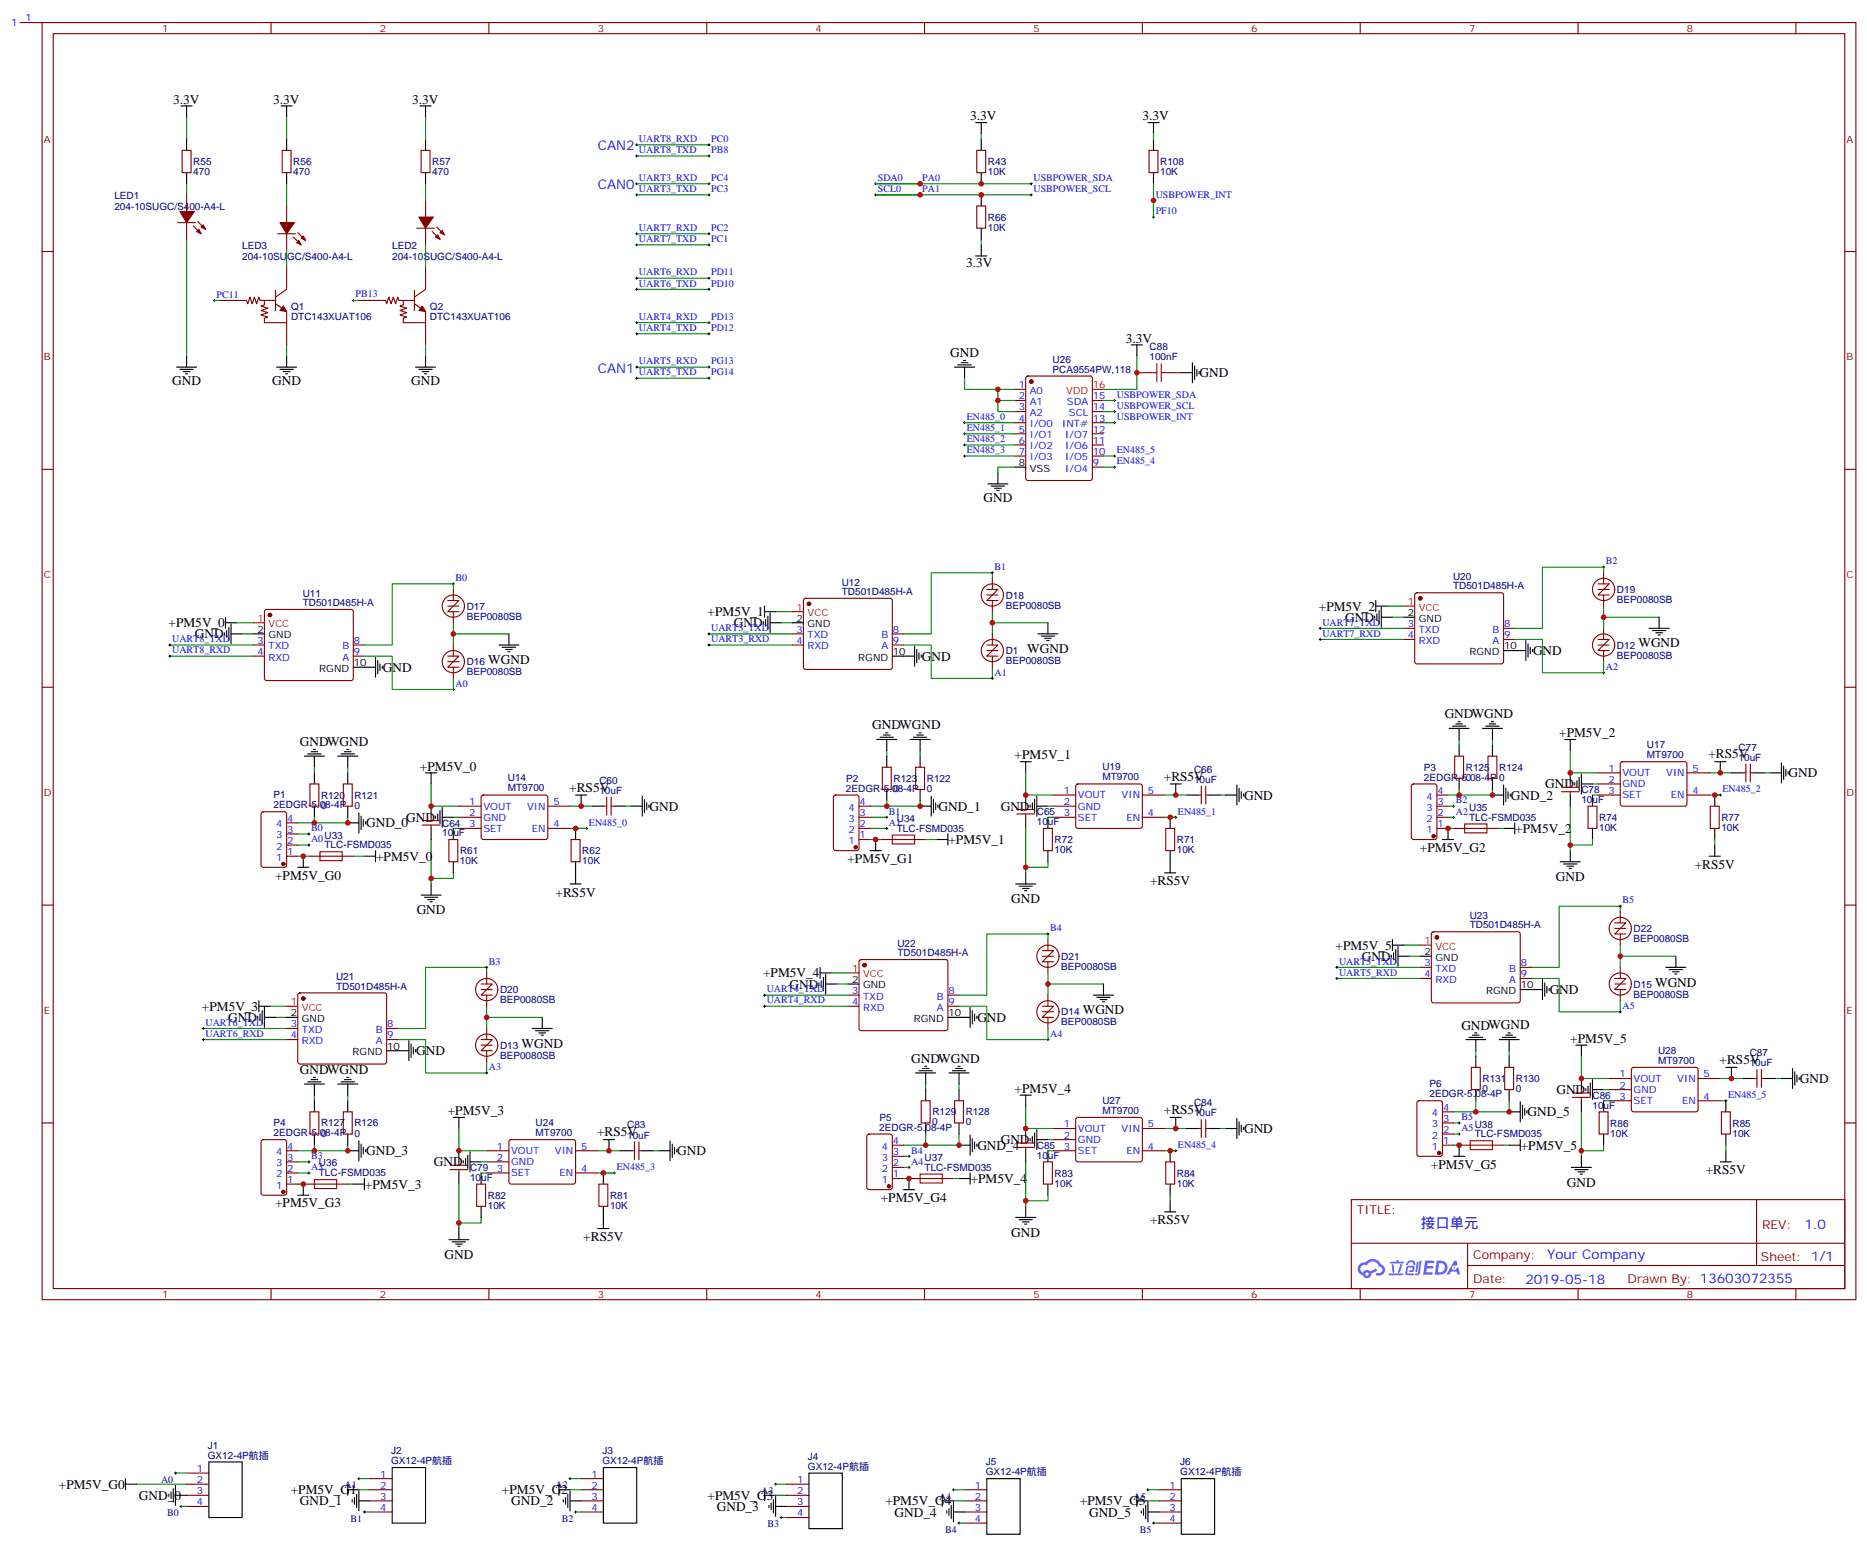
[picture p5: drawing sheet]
<svg xmlns="http://www.w3.org/2000/svg" width="593mm" height="491mm" viewBox="0 0 593 491" stroke-linecap="round" stroke-linejoin="round" font-family="sans-serif">
<defs><g id="words">
<text font-size="4.6" fill="#00f" x="451" y="389.8">接口单元</text>
<g font-size="4.2">
<text x="55" y="32.9">3.3V</text>
<text x="86.7" y="32.9">3.3V</text>
<text x="130.8" y="32.9">3.3V</text>
<text x="307.9" y="38.2">3.3V</text>
<text x="362.6" y="38.2">3.3V</text>
<text x="306.6" y="84.8">3.3V</text>
<text x="301.6" y="113.3">GND</text>
<text x="357.3" y="108.8">3.3V</text>
<text x="380.8" y="119.7">GND</text>
<text x="54.7" y="122.1">GND</text>
<text x="86.4" y="122.1">GND</text>
<text x="130.5" y="122.1">GND</text>
<text x="312.2" y="159.2">GND</text>
<text x="224.6" y="195.6">+PM5V_1</text>
<text x="418.6" y="193.8">+PM5V_2</text>
<text x="427" y="197.3">GND</text>
<text x="53.5" y="199.1">+PM5V_0</text>
<text x="61.9" y="202.6">GND</text>
<text x="233" y="199.1">GND</text>
<text x="292.6" y="209.7">GND</text>
<text x="326.1" y="207.3">WGND</text>
<text x="486.6" y="207.9">GND</text>
<text x="520.1" y="205.5">WGND</text>
<text x="121.5" y="213.2">GND</text>
<text x="155" y="210.8">WGND</text>
<text x="458.6" y="228">GNDWGND</text>
<text x="276.9" y="231.5">GNDWGND</text>
<text x="494.9" y="234">+PM5V_2</text>
<text x="95.2" y="236.8">GNDWGND</text>
<text x="133.3" y="244.6">+PM5V_0</text>
<text x="322.1" y="241.1">+PM5V_1</text>
<text x="542.3" y="240.7">+RS5V</text>
<text x="180.7" y="251.3">+RS5V</text>
<text x="369.4" y="247.7">+RS5V</text>
<text x="490.5" y="250.3">GND</text>
<text x="567.8" y="246.7">GND</text>
<text x="206.2" y="257.3">GND</text>
<text x="297.9" y="257.3">GND_1</text>
<text x="317.6" y="257.3">GND</text>
<text x="394.9" y="253.8">GND</text>
<text x="479.6" y="253.8">GND_2</text>
<text x="116.2" y="262.6">GND_0</text>
<text x="128.9" y="260.8">GND</text>
<text x="301.1" y="267.9">+PM5V_1</text>
<text x="481" y="264.4">+PM5V_2</text>
<text x="119.4" y="273.2">+PM5V_0</text>
<text x="269" y="273.9">+PM5V_G1</text>
<text x="450.7" y="270.3">+PM5V_G2</text>
<text x="537.9" y="275.7">+RS5V</text>
<text x="87.3" y="279.2">+PM5V_G0</text>
<text x="365.1" y="281">+RS5V</text>
<text x="493.9" y="279.6">GND</text>
<text x="176.3" y="284.6">+RS5V</text>
<text x="321" y="286.6">GND</text>
<text x="132.3" y="290.2">GND</text>
<text x="423.9" y="301.4">+PM5V_5</text>
<text x="432.3" y="304.9">GND</text>
<text x="242.2" y="310.2">+PM5V_4</text>
<text x="250.6" y="313.8">GND</text>
<text x="491.9" y="315.5">GND</text>
<text x="525.4" y="313.1">WGND</text>
<text x="64.1" y="320.8">+PM5V_3</text>
<text x="343.7" y="321.9">WGND</text>
<text x="72.5" y="324.3">GND</text>
<text x="310.2" y="324.3">GND</text>
<text x="463.9" y="326.7">GNDWGND</text>
<text x="132.1" y="334.9">GND</text>
<text x="165.5" y="332.5">WGND</text>
<text x="498.4" y="331">+PM5V_5</text>
<text x="95.2" y="340.9">GNDWGND</text>
<text x="289.2" y="337.3">GNDWGND</text>
<text x="545.8" y="337.7">+RS5V</text>
<text x="322.1" y="346.9">+PM5V_4</text>
<text x="494" y="347.3">GND</text>
<text x="571.3" y="343.7">GND</text>
<text x="142.1" y="353.9">+PM5V_3</text>
<text x="369.4" y="353.6">+RS5V</text>
<text x="394.9" y="359.6">GND</text>
<text x="484.9" y="354.3">GND_5</text>
<text x="189.5" y="360.6">+RS5V</text>
<text x="310.2" y="364.9">GND_4</text>
<text x="317.6" y="363.1">GND</text>
<text x="482.7" y="364.9">+PM5V_5</text>
<text x="116.2" y="366.7">GND_3</text>
<text x="137.7" y="370.2">GND</text>
<text x="215" y="366.7">GND</text>
<text x="454.2" y="370.9">+PM5V_G5</text>
<text x="115.9" y="377.3">+PM5V_3</text>
<text x="308.1" y="375.5">+PM5V_4</text>
<text x="497.4" y="376.6">GND</text>
<text x="541.5" y="372.7">+RS5V</text>
<text x="87.3" y="383.2">+PM5V_G3</text>
<text x="279.6" y="381.5">+PM5V_G4</text>
<text x="365.1" y="388.6">+RS5V</text>
<text x="185.2" y="393.9">+RS5V</text>
<text x="321" y="392.5">GND</text>
<text x="141.1" y="399.5">GND</text>
<text x="18.7" y="472.5">+PM5V_G0</text>
<text x="44.1" y="476">GND_0</text>
<text x="92.3" y="474.3">+PM5V_G1</text>
<text x="95.2" y="477.8">GND_1</text>
<text x="159.3" y="474.3">+PM5V_G2</text>
<text x="162.2" y="477.8">GND_2</text>
<text x="224.6" y="476">+PM5V_G3</text>
<text x="227.5" y="479.6">GND_3</text>
<text x="281" y="477.8">+PM5V_G4</text>
<text x="342.8" y="477.8">+PM5V_G5</text>
<text x="284" y="481.3">GND_4</text>
<text x="345.7" y="481.3">GND_5</text>
</g>
<g font-size="4.2" fill="#00f">
<text x="189.8" y="47.7">CAN2</text>
<text x="189.8" y="60.1">CAN0</text>
<text x="189.8" y="118.3">CAN1</text>
<text x="572.7" y="390">1.0</text>
<text x="491.1" y="399.6">Your Company</text>
<text x="484.2" y="407.4">2019-05-18</text>
</g>
<g font-size="3.9" fill="#800">
<text x="430.7" y="385.3">TITLE:</text>
<text x="559.3" y="390">REV:</text>
<text x="467.6" y="399.5">Company:</text>
<text x="559" y="400.2">Sheet: 1/1</text>
<text x="467.6" y="407.2">Date:</text>
<text x="516.7" y="407.3">Drawn By: 13603072355</text>
</g>
<g font-size="3.2" fill="#00f">
<text x="3.6" y="8.2">1</text>
<text x="8.1" y="6.8">1</text>
<text x="202.8" y="45.1">UART8_RXD</text>
<text x="225.7" y="45.1">PC0</text>
<text x="202.8" y="48.6">UART8_TXD</text>
<text x="225.7" y="48.6">PB8</text>
<text x="202.8" y="57.4">UART3_RXD</text>
<text x="225.7" y="57.4">PC4</text>
<text x="278.7" y="57.4">SDA0</text>
<text x="292.8" y="57.4">PA0</text>
<text x="328" y="57.4">USBPOWER_SDA</text>
<text x="202.8" y="61">UART3_TXD</text>
<text x="225.7" y="61">PC3</text>
<text x="278.7" y="61">SCL0</text>
<text x="292.8" y="61">PA1</text>
<text x="328" y="61">USBPOWER_SCL</text>
<text x="366.9" y="62.7">USBPOWER_INT</text>
<text x="366.9" y="68">PF10</text>
<text x="202.8" y="76.8">UART7_TXD</text>
<text x="202.8" y="73.3">UART7_RXD</text>
<text x="225.7" y="76.8">PC1</text>
<text x="225.7" y="73.3">PC2</text>
<text x="202.8" y="87.4">UART6_RXD</text>
<text x="225.7" y="87.4">PD11</text>
<text x="68.8" y="94.4">PC11</text>
<text x="112.9" y="94.4">PB13</text>
<text x="202.8" y="90.9">UART6_TXD</text>
<text x="225.7" y="90.9">PD10</text>
<text x="202.8" y="101.5">UART4_RXD</text>
<text x="225.7" y="101.5">PD13</text>
<text x="202.8" y="105.1">UART4_TXD</text>
<text x="225.7" y="105.1">PD12</text>
<text x="202.8" y="115.6">UART5_RXD</text>
<text x="202.8" y="119.2">UART5_TXD</text>
<text x="225.7" y="115.6">PG13</text>
<text x="225.7" y="119.2">PG14</text>
<text x="323.4" y="123.2">1</text>
<text x="326.9" y="125">A0</text>
<text x="323.4" y="126.8">2</text>
<text x="323.4" y="130.3">3</text>
<text x="326.9" y="128.5">A1</text>
<text x="338.7" y="128.5">SDA</text>
<text x="346.9" y="130.3">14</text>
<text x="346.9" y="126.8">15</text>
<text x="354.5" y="126.2">USBPOWER_SDA</text>
<text x="354.5" y="129.8">USBPOWER_SCL</text>
<text x="306.9" y="133.3">EN485_0</text>
<text x="306.9" y="136.8">EN485_1</text>
<text x="323.4" y="133.8">4</text>
<text x="323.4" y="137.3">5</text>
<text x="326.9" y="132">A2</text>
<text x="326.9" y="135.6">I/O0</text>
<text x="337.2" y="135.6">INT#</text>
<text x="339.3" y="132">SCL</text>
<text x="346.9" y="137.3">12</text>
<text x="346.9" y="133.8">13</text>
<text x="354.5" y="133.3">USBPOWER_INT</text>
<text x="306.9" y="140.3">EN485_2</text>
<text x="306.9" y="143.9">EN485_3</text>
<text x="323.4" y="140.9">6</text>
<text x="326.9" y="139.1">I/O1</text>
<text x="326.9" y="142.6">I/O2</text>
<text x="338.2" y="142.6">I/O6</text>
<text x="338.2" y="139.1">I/O7</text>
<text x="346.9" y="140.9">11</text>
<text x="354.5" y="143.9">EN485_5</text>
<text x="323.4" y="144.4">7</text>
<text x="326.9" y="146.2">I/O3</text>
<text x="338.2" y="149.7">I/O4</text>
<text x="338.2" y="146.2">I/O5</text>
<text x="346.9" y="147.9">9</text>
<text x="346.9" y="144.4">10</text>
<text x="354.5" y="147.4">EN485_4</text>
<text x="509.7" y="179.1">B2</text>
<text x="144.6" y="184.4">B0</text>
<text x="315.7" y="180.9">B1</text>
<text x="54.6" y="203.8">UART8_TXD</text>
<text x="225.7" y="200.3">UART3_TXD</text>
<text x="225.7" y="203.8">UART3_RXD</text>
<text x="252.8" y="200.8">3</text>
<text x="256.3" y="202.6">TXD</text>
<text x="279.8" y="202.6">B</text>
<text x="283.4" y="200.8">8</text>
<text x="419.8" y="202.1">UART7_RXD</text>
<text x="419.8" y="198.5">UART7_TXD</text>
<text x="446.9" y="199.1">3</text>
<text x="446.9" y="202.6">4</text>
<text x="450.4" y="200.8">TXD</text>
<text x="473.8" y="200.8">B</text>
<text x="477.4" y="199.1">8</text>
<text x="477.4" y="202.6">9</text>
<text x="54.6" y="207.4">UART8_RXD</text>
<text x="81.7" y="204.4">3</text>
<text x="81.7" y="207.9">4</text>
<text x="85.2" y="206.1">TXD</text>
<text x="85.2" y="209.7">RXD</text>
<text x="108.7" y="206.1">B</text>
<text x="108.7" y="209.7">A</text>
<text x="112.3" y="204.4">8</text>
<text x="112.3" y="207.9">9</text>
<text x="252.8" y="204.4">4</text>
<text x="256.3" y="206.1">RXD</text>
<text x="279.8" y="206.1">A</text>
<text x="283.4" y="204.4">9</text>
<text x="450.4" y="204.4">RXD</text>
<text x="473.8" y="204.4">A</text>
<text x="315.7" y="214.4">A1</text>
<text x="509.7" y="212.7">A2</text>
<text x="144.6" y="217.9">A0</text>
<text x="510.5" y="244.9">1</text>
<text x="537.2" y="244.9">5</text>
<text x="337.7" y="252">1</text>
<text x="364.4" y="252">5</text>
<text x="456.3" y="252">4</text>
<text x="510.5" y="248.5">2</text>
<text x="510.5" y="252">3</text>
<text x="515" y="246.3">VOUT</text>
<text x="515" y="249.9">GND</text>
<text x="528.9" y="246.3">VIN</text>
<text x="537.2" y="252">4</text>
<text x="546.8" y="251.5">EN485_2</text>
<text x="148.9" y="255.5">1</text>
<text x="153.4" y="256.9">VOUT</text>
<text x="167.3" y="256.9">VIN</text>
<text x="175.6" y="255.5">5</text>
<text x="269.3" y="257.3">4</text>
<text x="272.8" y="255.5">4</text>
<text x="337.7" y="255.5">2</text>
<text x="342.2" y="253.4">VOUT</text>
<text x="342.2" y="256.9">GND</text>
<text x="356" y="253.4">VIN</text>
<text x="452.8" y="257.3">3</text>
<text x="452.8" y="253.8">4</text>
<text x="456.3" y="255.5">3</text>
<text x="462.1" y="255">B2</text>
<text x="515" y="253.4">SET</text>
<text x="530.4" y="253.4">EN</text>
<text x="87.7" y="262.6">4</text>
<text x="91.2" y="260.8">4</text>
<text x="98.7" y="263.8">B0</text>
<text x="148.9" y="259">2</text>
<text x="148.9" y="262.6">3</text>
<text x="153.4" y="260.5">GND</text>
<text x="153.4" y="264">SET</text>
<text x="168.8" y="264">EN</text>
<text x="175.6" y="262.6">4</text>
<text x="186.9" y="262">EN485_0</text>
<text x="269.3" y="260.8">3</text>
<text x="272.8" y="262.6">2</text>
<text x="272.8" y="259">3</text>
<text x="282.2" y="262">A1</text>
<text x="282.2" y="258.5">B1</text>
<text x="337.7" y="259">3</text>
<text x="342.2" y="260.5">SET</text>
<text x="357.5" y="260.5">EN</text>
<text x="364.4" y="259">4</text>
<text x="373.9" y="258.5">EN485_1</text>
<text x="452.8" y="260.8">2</text>
<text x="456.3" y="262.6">1</text>
<text x="456.3" y="259">2</text>
<text x="462.1" y="258.5">A2</text>
<text x="87.7" y="269.6">2</text>
<text x="87.7" y="266.1">3</text>
<text x="91.2" y="267.9">2</text>
<text x="91.2" y="264.3">3</text>
<text x="98.7" y="267.3">A0</text>
<text x="269.3" y="267.9">1</text>
<text x="269.3" y="264.3">2</text>
<text x="272.8" y="266.1">1</text>
<text x="452.8" y="264.3">1</text>
<text x="87.7" y="273.2">1</text>
<text x="91.2" y="271.4">1</text>
<text x="515" y="286.7">B5</text>
<text x="333.3" y="295.6">B4</text>
<text x="155.2" y="306.1">B3</text>
<text x="425.1" y="309.7">UART5_RXD</text>
<text x="425.1" y="306.1">UART5_TXD</text>
<text x="452.2" y="306.7">3</text>
<text x="452.2" y="310.2">4</text>
<text x="455.6" y="308.4">TXD</text>
<text x="455.6" y="312">RXD</text>
<text x="479.1" y="308.4">B</text>
<text x="479.1" y="312">A</text>
<text x="482.7" y="306.7">8</text>
<text x="482.7" y="310.2">9</text>
<text x="243.4" y="315">UART4_TXD</text>
<text x="270.5" y="315.5">3</text>
<text x="274" y="317.3">TXD</text>
<text x="297.4" y="317.3">B</text>
<text x="301.1" y="315.5">8</text>
<text x="243.4" y="318.5">UART4_RXD</text>
<text x="270.5" y="319">4</text>
<text x="274" y="320.8">RXD</text>
<text x="297.4" y="320.8">A</text>
<text x="301.1" y="319">9</text>
<text x="515" y="320.3">A5</text>
<text x="65.2" y="329.1">UART6_RXD</text>
<text x="65.2" y="325.5">UART6_TXD</text>
<text x="92.3" y="326.1">3</text>
<text x="92.3" y="329.6">4</text>
<text x="95.8" y="327.8">TXD</text>
<text x="119.2" y="327.8">B</text>
<text x="122.9" y="326.1">8</text>
<text x="122.9" y="329.6">9</text>
<text x="333.3" y="329.1">A4</text>
<text x="95.8" y="331.4">RXD</text>
<text x="119.3" y="331.4">A</text>
<text x="155.2" y="339.7">A3</text>
<text x="514.1" y="341.9">1</text>
<text x="540.8" y="341.9">5</text>
<text x="514.1" y="345.5">2</text>
<text x="518.5" y="343.4">VOUT</text>
<text x="518.5" y="346.9">GND</text>
<text x="532.4" y="343.4">VIN</text>
<text x="458" y="352.5">4</text>
<text x="514.1" y="349">3</text>
<text x="518.5" y="350.4">SET</text>
<text x="533.9" y="350.4">EN</text>
<text x="540.8" y="349">4</text>
<text x="548.5" y="348.5">EN485_5</text>
<text x="337.7" y="357.8">1</text>
<text x="342.2" y="359.2">VOUT</text>
<text x="356" y="359.2">VIN</text>
<text x="364.4" y="357.8">5</text>
<text x="454.6" y="357.8">3</text>
<text x="454.6" y="354.3">4</text>
<text x="458" y="359.6">2</text>
<text x="458" y="356.1">3</text>
<text x="463.9" y="355.5">B5</text>
<text x="463.9" y="359.1">A5</text>
<text x="91.2" y="364.9">4</text>
<text x="157.8" y="364.9">1</text>
<text x="184.5" y="364.9">5</text>
<text x="279.9" y="364.9">4</text>
<text x="283.4" y="363.1">4</text>
<text x="337.7" y="361.4">2</text>
<text x="337.7" y="364.9">3</text>
<text x="342.2" y="362.8">GND</text>
<text x="364.4" y="364.9">4</text>
<text x="373.9" y="364.3">EN485_4</text>
<text x="454.6" y="364.9">1</text>
<text x="454.6" y="361.4">2</text>
<text x="458" y="363.1">1</text>
<text x="87.7" y="370.2">3</text>
<text x="87.7" y="366.6">4</text>
<text x="91.2" y="371.9">2</text>
<text x="91.2" y="368.4">3</text>
<text x="98.7" y="367.9">B3</text>
<text x="98.7" y="371.4">A3</text>
<text x="157.8" y="368.4">2</text>
<text x="157.8" y="371.9">3</text>
<text x="162.2" y="366.3">VOUT</text>
<text x="162.2" y="369.8">GND</text>
<text x="176.1" y="366.3">VIN</text>
<text x="184.5" y="371.9">4</text>
<text x="195.8" y="371.4">EN485_3</text>
<text x="279.9" y="371.9">2</text>
<text x="279.9" y="368.4">3</text>
<text x="283.4" y="370.2">2</text>
<text x="283.4" y="366.6">3</text>
<text x="289.2" y="369.6">A4</text>
<text x="289.2" y="366.1">B4</text>
<text x="342.2" y="366.3">SET</text>
<text x="357.5" y="366.3">EN</text>
<text x="87.7" y="377.2">1</text>
<text x="87.7" y="373.7">2</text>
<text x="91.2" y="375.5">1</text>
<text x="162.2" y="373.3">SET</text>
<text x="177.6" y="373.3">EN</text>
<text x="279.9" y="375.5">1</text>
<text x="283.4" y="373.7">1</text>
<text x="62.5" y="467.2">1</text>
<text x="62.5" y="470.7">2</text>
<text x="120.7" y="468.9">1</text>
<text x="120.7" y="472.5">2</text>
<text x="187.7" y="468.9">1</text>
<text x="187.7" y="472.5">2</text>
<text x="253" y="470.7">1</text>
<text x="309.4" y="472.5">1</text>
<text x="371.2" y="472.5">1</text>
<text x="62.5" y="474.2">3</text>
<text x="62.5" y="477.8">4</text>
<text x="120.7" y="476">3</text>
<text x="120.7" y="479.5">4</text>
<text x="187.7" y="476">3</text>
<text x="187.7" y="479.5">4</text>
<text x="253" y="474.2">2</text>
<text x="253" y="477.8">3</text>
<text x="309.4" y="476">2</text>
<text x="309.4" y="479.5">3</text>
<text x="371.2" y="476">2</text>
<text x="371.2" y="479.5">3</text>
<text x="253" y="481.3">4</text>
<text x="309.4" y="483.1">4</text>
<text x="371.2" y="483.1">4</text>
</g>
<g font-size="3.2" fill="#800">
<text x="51.5" y="10.2">1</text>
<text x="120.6" y="10.2">2</text>
<text x="189.8" y="10.2">3</text>
<text x="258.9" y="10.2">4</text>
<text x="328" y="10.2">5</text>
<text x="397.2" y="10.2">6</text>
<text x="466.3" y="10.2">7</text>
<text x="535.5" y="10.2">8</text>
<text x="13.9" y="45.3">A</text>
<text x="586.1" y="45.3">A</text>
<text x="13.9" y="114.4">B</text>
<text x="586.1" y="114.4">B</text>
<text x="13.9" y="183.6">C</text>
<text x="586.1" y="183.6">C</text>
<text x="13.9" y="252.7">D</text>
<text x="586.1" y="252.7">D</text>
<text x="13.9" y="321.8">E</text>
<text x="586.1" y="321.8">E</text>
<text x="51.5" y="412">1</text>
<text x="120.6" y="412">2</text>
<text x="189.8" y="412">3</text>
<text x="258.9" y="412">4</text>
<text x="328" y="412">5</text>
<text x="397.2" y="412">6</text>
<text x="466.3" y="412">7</text>
<text x="535.5" y="412">8</text>
</g>
<g font-size="3.2" fill="#000080">
<text x="61.4" y="52.4">R55</text>
<text x="93.1" y="52.4">R56</text>
<text x="137.2" y="52.4">R57</text>
<text x="313.6" y="52.4">R43</text>
<text x="368.3" y="52.4">R108</text>
<text x="61.3" y="55.6">470</text>
<text x="93.1" y="55.6">470</text>
<text x="137.2" y="55.6">470</text>
<text x="313.6" y="55.6">10K</text>
<text x="368.3" y="55.6">10K</text>
<text x="36.3" y="63.1">LED1</text>
<text x="36.3" y="66.6">204-10SUGC/S400-A4-L</text>
<text x="313.6" y="70.1">R66</text>
<text x="313.6" y="73.2">10K</text>
<text x="76.9" y="82.5">204-10SUGC/S400-A4-L</text>
<text x="76.9" y="79">LED3</text>
<text x="124.5" y="82.5">204-10SUGC/S400-A4-L</text>
<text x="124.5" y="79">LED2</text>
<text x="92.4" y="101.4">DTC143XUAT106</text>
<text x="92.4" y="98.3">Q1</text>
<text x="136.5" y="101.4">DTC143XUAT106</text>
<text x="136.5" y="98.3">Q2</text>
<text x="364.9" y="111.2">C88</text>
<text x="334.1" y="118.3">PCA9554PW,118</text>
<text x="334.1" y="115.1">U26</text>
<text x="364.9" y="114.4">100nF</text>
<text x="267.2" y="185.9">U12</text>
<text x="461.2" y="184.1">U20</text>
<text x="96.1" y="189.4">U11</text>
<text x="267.2" y="188.8">TD501D485H-A</text>
<text x="319.2" y="190">D18</text>
<text x="461.2" y="187.1">TD501D485H-A</text>
<text x="513.3" y="191.4">BEP0080SB</text>
<text x="513.3" y="188.2">D19</text>
<text x="96.1" y="192.4">TD501D485H-A</text>
<text x="148.1" y="196.7">BEP0080SB</text>
<text x="148.1" y="193.5">D17</text>
<text x="319.2" y="193.1">BEP0080SB</text>
<text x="319.2" y="207.6">D1</text>
<text x="513.3" y="209">BEP0080SB</text>
<text x="513.3" y="205.9">D12</text>
<text x="148.1" y="214.3">BEP0080SB</text>
<text x="148.1" y="211.2">D16</text>
<text x="319.2" y="210.8">BEP0080SB</text>
<text x="522.8" y="237.4">U17</text>
<text x="551.9" y="238.2">C77</text>
<text x="349.9" y="244.4">U19</text>
<text x="379" y="245.3">C66</text>
<text x="452" y="244.5">P3</text>
<text x="465.3" y="244.6">R125</text>
<text x="475.9" y="244.6">R124</text>
<text x="522.8" y="240.6">MT9700</text>
<text x="551.9" y="241.4">10uF</text>
<text x="161.2" y="251.2">MT9700</text>
<text x="161.2" y="248">U14</text>
<text x="190.3" y="252">10uF</text>
<text x="190.3" y="248.8">C60</text>
<text x="268.5" y="251.3">2EDGR-5.08-4P</text>
<text x="268.5" y="248.1">P2</text>
<text x="283.6" y="251.4">0</text>
<text x="283.6" y="248.2">R123</text>
<text x="294.2" y="251.4">0</text>
<text x="294.2" y="248.2">R122</text>
<text x="349.9" y="247.7">MT9700</text>
<text x="379" y="248.5">10uF</text>
<text x="452" y="247.8">2EDGR-5.08-4P 0</text>
<text x="465.3" y="247.8">0</text>
<text x="502" y="251.8">C78</text>
<text x="86.9" y="256.6">2EDGR-5.08-4P</text>
<text x="86.9" y="253.4">P1</text>
<text x="101.9" y="256.7">0</text>
<text x="101.9" y="253.5">R120</text>
<text x="112.5" y="256.7">0</text>
<text x="112.5" y="253.5">R121</text>
<text x="466.4" y="257.3">U35</text>
<text x="502" y="254.9">10uF</text>
<text x="140.4" y="262.3">C64</text>
<text x="284.7" y="264">TLC-FSMD035</text>
<text x="284.7" y="260.9">U34</text>
<text x="329.1" y="261.9">10uF</text>
<text x="329.1" y="258.8">C65</text>
<text x="466.3" y="260.5">TLC-FSMD035</text>
<text x="507.6" y="263.7">10K</text>
<text x="507.6" y="260.5">R74</text>
<text x="546.4" y="263.7">10K</text>
<text x="546.4" y="260.5">R77</text>
<text x="103" y="269.3">TLC-FSMD035</text>
<text x="103" y="266.2">U33</text>
<text x="140.4" y="265.5">10uF</text>
<text x="334.8" y="267.6">R72</text>
<text x="373.6" y="267.6">R71</text>
<text x="146" y="274.3">10K</text>
<text x="146" y="271.1">R61</text>
<text x="184.8" y="274.3">10K</text>
<text x="184.8" y="271.1">R62</text>
<text x="334.8" y="270.8">10K</text>
<text x="373.6" y="270.8">10K</text>
<text x="466.5" y="291.7">U23</text>
<text x="466.5" y="294.7">TD501D485H-A</text>
<text x="518.5" y="299">BEP0080SB</text>
<text x="518.6" y="295.8">D22</text>
<text x="284.8" y="303.5">TD501D485H-A</text>
<text x="284.8" y="300.6">U22</text>
<text x="336.9" y="304.6">D21</text>
<text x="106.7" y="311.1">U21</text>
<text x="336.9" y="307.8">BEP0080SB</text>
<text x="106.7" y="314.1">TD501D485H-A</text>
<text x="158.7" y="315.2">D20</text>
<text x="518.5" y="316.6">BEP0080SB</text>
<text x="518.6" y="313.5">D15</text>
<text x="158.7" y="318.4">BEP0080SB</text>
<text x="336.9" y="322.3">D14</text>
<text x="336.9" y="325.5">BEP0080SB</text>
<text x="158.7" y="332.9">D13</text>
<text x="526.3" y="334.4">U28</text>
<text x="555.4" y="335.2">C87</text>
<text x="158.7" y="336">BEP0080SB</text>
<text x="526.3" y="337.6">MT9700</text>
<text x="555.4" y="338.4">10uF</text>
<text x="453.7" y="345.1">P6</text>
<text x="470.6" y="346.6">0</text>
<text x="470.6" y="343.4">R131</text>
<text x="481.2" y="346.6">0</text>
<text x="481.2" y="343.4">R130</text>
<text x="295.9" y="354">R129</text>
<text x="306.5" y="354">R128</text>
<text x="349.9" y="353.5">MT9700</text>
<text x="349.9" y="350.3">U27</text>
<text x="379" y="351.1">C84</text>
<text x="453.7" y="348.3">2EDGR-5.08-4P</text>
<text x="505.5" y="351.9">10uF</text>
<text x="505.5" y="348.8">C86</text>
<text x="86.9" y="357.4">P4</text>
<text x="101.9" y="357.5">R127</text>
<text x="112.5" y="357.5">R126</text>
<text x="170" y="357.3">U24</text>
<text x="199.1" y="358.2">C83</text>
<text x="279.1" y="358.9">2EDGR-5.08-4P</text>
<text x="279.1" y="355.7">P5</text>
<text x="295.9" y="357.2">0</text>
<text x="306.5" y="357.2">0</text>
<text x="379" y="354.3">10uF</text>
<text x="468.1" y="357.9">U38</text>
<text x="511.1" y="357.6">R86</text>
<text x="549.9" y="357.6">R85</text>
<text x="86.9" y="360.6">2EDGR-5.08-4P</text>
<text x="101.9" y="360.7">0</text>
<text x="112.5" y="360.7">0</text>
<text x="170" y="360.5">MT9700</text>
<text x="199.1" y="361.4">10uF</text>
<text x="329.1" y="364.6">C85</text>
<text x="468.1" y="361">TLC-FSMD035</text>
<text x="511.1" y="360.7">10K</text>
<text x="549.9" y="360.7">10K</text>
<text x="101.2" y="370.2">U36</text>
<text x="149.2" y="371.7">C79</text>
<text x="293.5" y="371.6">TLC-FSMD035</text>
<text x="293.5" y="368.5">U37</text>
<text x="329.1" y="367.8">10uF</text>
<text x="101.2" y="373.3">TLC-FSMD035</text>
<text x="149.2" y="374.8">10uF</text>
<text x="334.8" y="376.6">10K</text>
<text x="334.8" y="373.4">R83</text>
<text x="373.6" y="376.6">10K</text>
<text x="373.6" y="373.4">R84</text>
<text x="154.8" y="383.7">10K</text>
<text x="154.8" y="380.5">R82</text>
<text x="193.6" y="383.7">10K</text>
<text x="193.6" y="380.5">R81</text>
<text x="66" y="459.8">J1</text>
<text x="124.2" y="461.5">J2</text>
<text x="191.2" y="461.5">J3</text>
<text x="66" y="463">GX12-4P航插</text>
<text x="124.2" y="464.7">GX12-4P航插</text>
<text x="191.2" y="464.7">GX12-4P航插</text>
<text x="256.5" y="466.5">GX12-4P航插</text>
<text x="256.5" y="463.3">J4</text>
<text x="312.9" y="465.1">J5</text>
<text x="374.6" y="465.1">J6</text>
<text x="51.1" y="470.6">A0</text>
<text x="109.3" y="472.4">A1</text>
<text x="176.4" y="472.4">A2</text>
<text x="312.9" y="468.2">GX12-4P航插</text>
<text x="374.6" y="468.2">GX12-4P航插</text>
<text x="241.6" y="474.2">A3</text>
<text x="298.1" y="475.9">A4</text>
<text x="359.8" y="475.9">A5</text>
<text x="53.1" y="481.2">B0</text>
<text x="111.3" y="483">B1</text>
<text x="178.3" y="483">B2</text>
<text x="243.6" y="484.8">B3</text>
<text x="300" y="486.5">B4</text>
<text x="361.8" y="486.5">B5</text>
</g>
<g font-size="3.2" fill="#f00">
<text x="338.4" y="125">VDD</text>
<text x="346.9" y="123.2">16</text>
<text x="81.7" y="197.3">1</text>
<text x="252.8" y="193.8">1</text>
<text x="256.3" y="195.5">VCC</text>
<text x="446.9" y="192">1</text>
<text x="450.4" y="193.8">VCC</text>
<text x="85.2" y="199.1">VCC</text>
<text x="452.2" y="299.6">1</text>
<text x="455.6" y="301.4">VCC</text>
<text x="270.5" y="308.4">1</text>
<text x="274" y="310.2">VCC</text>
<text x="92.3" y="319">1</text>
<text x="95.8" y="320.8">VCC</text>
</g>
<g font-size="3.2">
<text x="323.4" y="147.9">8</text>
<text x="326.9" y="149.7">VSS</text>
<text x="252.8" y="197.3">2</text>
<text x="446.9" y="195.5">2</text>
<text x="450.4" y="197.3">GND</text>
<text x="81.7" y="200.8">2</text>
<text x="85.2" y="202.6">GND</text>
<text x="256.3" y="199.1">GND</text>
<text x="272.5" y="209.7">RGND</text>
<text x="283.4" y="207.9">10</text>
<text x="466.5" y="207.9">RGND</text>
<text x="477.4" y="206.1">10</text>
<text x="101.4" y="213.2">RGND</text>
<text x="112.3" y="211.4">10</text>
<text x="452.2" y="303.1">2</text>
<text x="455.6" y="304.9">GND</text>
<text x="270.5" y="312">2</text>
<text x="274" y="313.7">GND</text>
<text x="471.8" y="315.5">RGND</text>
<text x="482.7" y="313.7">10</text>
<text x="92.3" y="322.5">2</text>
<text x="301.1" y="322.5">10</text>
<text x="95.8" y="324.3">GND</text>
<text x="290.1" y="324.3">RGND</text>
<text x="111.9" y="334.9">RGND</text>
<text x="122.9" y="333.1">10</text>
</g>
</g></defs>
<g fill="none" stroke="#870000" stroke-width=".35">
<path d="M13.4 7.2h575.7v405.3h-575.7zM16.9 10.7h568.7v398.3h-568.7zM86 7.2v3.5M155.2 7.2v3.5M224.3 7.2v3.5M293.5 7.2v3.5M362.6 7.2v3.5M431.8 7.2v3.5M500.9 7.2v3.5M570.1 7.2v3.5M13.4 79.8h3.5M585.6 79.8h3.5"/>
<path d="M13.4 149h3.5M585.6 149h3.5M13.4 218.1h3.5M585.6 218.1h3.5M13.4 287.3h3.5M585.6 287.3h3.5M13.4 356.4h3.5M585.6 356.4h3.5M428.9 380.8h156.7v28.2h-156.7zM429 394.6h156.4M465.9 394.6v14.1M557.6 380.8v20.9"/>
<path d="M86 409v3.5M155.2 409v3.5M224.3 409v3.5M293.5 409v3.5M362.6 409v3.5M431.8 409v3.5M465.9 401.7h119.5M500.9 409v3.5M570.1 409v3.5"/>
</g>
<g fill="#5487ff">
<path d="M452.4 400.1h2.5l.4 .2-.2 .5-1.9 .1-.2 .9h1.7l.3 .4-.4 .4h-1.7l-.2 1.2h1.9l.2 .4-.2 .3-2.9 .1z"/>
<path d="M461.6 400.1h.7l.4 1.4-.7 .3a.74 .74 0 0 0-1.1 .3 .74 .74 0 0 0 .5 1 .74 .74 0 0 0 1-.6l.5-.3 .6 2.3h-.8l-.3-.9h-1.8l-.5 .9h-1z"/>
<path d="M449.7 400.5h.7l-.5 3a.31 .31 0 0 1-.3 .2 .31 .31 0 0 1-.3-.3z"/>
<path d="M450.6 400.1h.7l-.6 3.9a.89 .89 0 0 1-.6 .7 .89 .89 0 0 1-.9-.3l.9-.4z"/>
<path d="M447 400.2l.6-.2 1.2 .1 .5 1.4h-.6l-.4-.9h-.9l-.6 1-.5-.1z"/>
<path d="M446.6 401.9l1.9-.2a1.04 1.04 0 0 1 .6 1.1 1.04 1.04 0 0 1-.9 .9h-.7a.29 .29 0 0 1-.2-.3 .29 .29 0 0 1 .3-.3h.6l.2-.8-1.4 .1-.3 1.7 1.9 .1a.29 .29 0 0 1 .3 .3 .29 .29 0 0 1-.4 .2h-1.9l-.5-.3 .3-2z"/>
<path d="M440.8 404.1h4.4a.3 .3 0 0 1 .2 .4 .3 .3 0 0 1-.3 .2h-4.2z"/>
<path d="M444.5 401.2h.6a4 4 0 0 1-1.2 2.8l-.2-.2z"/>
<path d="M441.7 401.3h.6l.3 2.3-.2 .4-.4-.3z"/>
<path d="M441.3 400.4h1.9l.2-.5h.5l-.1 .5h1.6a.29 .29 0 0 1 .3 .4 .29 .29 0 0 1-.4 .2h-3.9z"/>
<path d="M456 400.1l-.6 4.5h1.5a2.27 2.27 0 0 0 2.6-2.3 2.27 2.27 0 0 0-2.7-2.2zM456.8 400.9a1.5 1.5 0 0 1 1.8 1.5 1.5 1.5 0 0 1-1.9 1.4h-.3z"/>
<path d="M431.6 401.2a2.09 2.09 0 0 0 1 3.6 1.37 1.37 0 0 0 1.6 .9 1.37 1.37 0 0 0 1.1-1.4l1.9-1-.4-.7-1.9 .9a1.4 1.4 0 0 0-2.3 .4 1.32 1.32 0 0 1-.6-1.8 1.32 1.32 0 0 1 1.9-.5 2.02 2.02 0 0 1 2.1-1.2 2.02 2.02 0 0 1 1.7 1.6 1.09 1.09 0 0 1 1.1 1.4 1.09 1.09 0 0 1-1.6 .6 .41 .41 0 0 0-.5 .4 .41 .41 0 0 0 .4 .5 1.89 1.89 0 0 0 2.4-1.2 1.89 1.89 0 0 0-1.2-2.4 2.98 2.98 0 0 0-5-.7l-1 .2zM433.4 404.4a.52 .52 0 0 1 1 0 .52 .52 0 0 1-1 0z"/>
<circle cx="461.6" cy="402.4" r=".28"/>
</g>
<g fill="#870000" stroke="#870000" stroke-width=".35">
<path d="M94.2 77l.7-.7 .7 1.4z"/>
<path d="M95.6 75.6l.7-.7 .7 1.4z"/>
<path d="M88.9 70.7h4.6l-2.5 3.5z"/>
<path d="M139 74.5l.7 1.5-1.4-.8z"/>
<path d="M140.4 73.1l.7 1.4-1.4-.7z"/>
<path d="M133 68.9h4.5l-2.4 3.5z"/>
<path d="M62.4 73.5l.7-.7 .7 1.4z"/>
<path d="M63.8 72.1l.7-.7 .7 1.4z"/>
<path d="M57.1 67.1h4.6l-2.5 3.6z"/>
<path d="M89.9 97.1l1.1 1.8-2.1-.4z"/>
<path d="M134 97.1l1.1 1.8-2.1-.4z"/>
<circle cx="327.3" cy="121.1" r=".53"/>
<circle cx="89.9" cy="378.3" r=".53"/>
<circle cx="282.2" cy="376.5" r=".53"/>
<circle cx="456.8" cy="365.9" r=".53"/>
<circle cx="271.6" cy="268.9" r=".53"/>
<circle cx="455" cy="265.4" r=".53"/>
<circle cx="85.7" cy="195.2" r=".53"/>
<circle cx="256.8" cy="191.7" r=".53"/>
<circle cx="89.9" cy="274.2" r=".53"/>
<circle cx="450.8" cy="189.9" r=".53"/>
<circle cx="96.3" cy="316.9" r=".53"/>
<circle cx="274.4" cy="306.3" r=".53"/>
<circle cx="456.1" cy="297.5" r=".53"/>
</g>
<g fill="none" stroke="#870000" stroke-width=".35">
<path d="M6.3 7.2h7.1M57.8 47.7h2.8v7.1h-2.8zM89.6 47.7h2.8v7.1h-2.8zM133.7 47.7h2.8v7.1h-2.8zM310.1 47.7h2.8v7.1h-2.8zM364.7 47.7h2.9v7.1h-2.9zM56.4 70.7h5.7M59.2 61.8v5.3M59.2 70.7v5.3M61.3 71.7l2.5 2.5M62.8 70.3l2.4 2.5M88.2 74.2h5.6"/>
<path d="M91 65.4v5.3M91 74.2v5.3M93.1 75.2l2.5 2.5M94.5 73.8l2.5 2.5M132.3 72.4h5.6M135.1 63.6v5.3M135.1 72.4v5.3M137.2 73.5l2.5 2.5M138.6 72.1l2.5 2.4M310.1 65.4h2.8v7h-2.8zM69.8 95.4h8.5l.3 1 .7-2.1 .7 2.1 .8-2.1 .7 2.1 .7-2.1 .3 1.1h5M83.9 95.4v1.4l-1 .3 2.1 .7-2.1 .7 2.1 .7-2.1 .7 2.1 .7-1.1 .4v1.4h7.1v-3.5l-3.5-2.5"/>
<path d="M87.5 92.2v6.3M91 84.8v7l-3.5 2.5M113.9 95.4h8.5l.3 1 .7-2.1 .7 2.1 .7-2.1 .8 2.1 .7-2.1 .3 1.1h5M128 95.4v1.4l-1 .3 2.1 .7-2.1 .7 2.1 .7-2.1 .7 2.1 .7-1.1 .4v1.4h7.1v-3.5l-3.5-2.5M131.6 92.2v6.3M135.1 84.8v7l-3.5 2.5M91 102.4v7.1M135.1 102.4v7.1M325.8 119.6l.5-.3h19.7l.7 .5v32l-.4 .7h-20l-.7-.5v-31.9zM360.9 118.3h3.5M371.4 118.3h3.6M322.1 123.6h3.5"/>
<path d="M322.1 127.1h3.5M322.1 130.6h3.5M322.1 134.2h3.5M322.1 137.7h3.5M346.7 127.1h3.6M346.7 130.6h3.6M346.7 134.2h3.6M346.7 137.7h3.6M322.1 141.2h3.5M322.1 144.7h3.5M346.7 141.2h3.6M346.7 144.7h3.6"/>
<path d="M346.7 148.3h3.6M84.2 193.6l.4-.2h26.8l.5 .2 .2 .5v21.2l-.2 .5-.5 .2h-26.8l-.5-.2-.2-.5v-21.2zM142.1 190.6h3.6l-3.6 3.5h3.6M142.1 192.4h3.6M143.9 187.1v3.5M143.9 194.1v3.6M255.3 190.1l.4-.2h26.8l.5 .2 .2 .5v21.2l-.2 .5-.5 .2h-26.8l-.5-.3-.2-.4v-21.2zM313.2 187.1h3.6l-3.6 3.5h3.6M313.2 188.8h3.6M315 183.6v3.5M315 190.6v3.5M445.5 199.4h3.6"/>
<path d="M449.3 188.3l.5-.2h26.8l.5 .2 .2 .5v21.2l-.3 .5-.4 .2h-26.8l-.5-.2-.2-.5v-21.2zM477.3 199.4h3.5M507.3 185.3h3.5l-3.5 3.5h3.5M507.3 187.1h3.5M509 181.8v3.5M509 188.8v3.6M509 199.4v3.6M80.4 204.7h3.5M80.4 208.2h3.5M112.1 204.7h3.6M112.1 208.2h3.6M142.1 208.2h3.6l-3.6 3.6h3.6"/>
<path d="M142.1 210h3.6M143.9 204.7v3.5M143.9 211.8v3.5M251.5 204.7h3.5M251.5 201.2h3.5M283.2 204.7h3.6M283.2 201.2h3.6M313.2 204.7h3.6l-3.6 3.5h3.6M313.2 206.5h3.6M315 201.2v3.5M315 208.2v3.6M445.5 203h3.6"/>
<path d="M477.3 203h3.5M507.3 203h3.5l-3.5 3.5h3.5M507.3 204.7h3.5M509 206.5v3.5M461.8 240h2.8v7.1h-2.8zM472.3 240h2.9v7.1h-2.9zM83.1 257.8l.5-.2h6.7l.6 .5 .1 16.5-.5 .6-6.9 .1-.7-.5v-16.5zM98.4 248.8h2.8v7.1h-2.8zM109 248.8h2.8v7.1h-2.8zM136.8 259.4v1.1M145.7 255.9h7M145.7 259.4h7"/>
<path d="M153 252.5l.4-.2 20.1 .1 .4 .6-.1 13-.6 .5-20.1-.1-.4-.7v-12.7zM173.9 255.9h7M191.5 255.9h1.1M192.6 253v5.7M194 253v5.7M194 255.9h1.1M264.8 252.5l.5-.2h6.7l.6 .5 .1 16.5-.5 .6-6.9 .1-.7-.5-.1-16.5zM272.7 255.9h3.5M272.7 259.4h3.5M280.1 243.5h2.8v7.1h-2.8zM290.7 243.5h2.8v7.1h-2.8zM322.8 258.3h5.6"/>
<path d="M322.8 256.9h5.6M325.6 255.9v1M325.6 258.3v1.1M334.4 255.9h7.1M334.4 259.4h7.1M334.4 252.3h7.1M341.7 249l.5-.2 20 .1 .4 .6v13l-.7 .4h-20l-.4-.7v-12.7zM362.6 259.4h7.1M362.6 252.3h7.1M380.3 252.3h1M381.3 249.5v5.7M382.7 252.3h1.1"/>
<path d="M382.7 249.5v5.7M448.2 249l.5-.2h6.7l.7 .4v16.5l-.5 .7-6.9 .1-.7-.5v-16.5zM456.1 255.9h3.5M456.1 259.4h3.5M456.1 252.3h3.5M495.6 251.3h5.7M495.6 249.9h5.7M498.4 248.8v1.1M498.4 251.3v1M504.1 255.9h2.8v7h-2.8zM507.3 252.3h7M507.3 245.3h7"/>
<path d="M507.3 248.8h7M514.5 242l.5-.2h20.1l.4 .7-.1 12.9-.6 .5-20.1-.1-.4-.6v-12.7zM535.5 252.3h7M535.5 245.3h7M542.9 255.9h2.8v7h-2.8zM553.1 245.3h1.1M554.2 242.5v5.6M555.6 242.5v5.6M555.6 245.3h1M91 271.7h3.5M91 268.2h3.5M91 264.7h3.5"/>
<path d="M91 261.2h3.5M98 271.7h14.1M134 261.9h5.7M134 260.5h5.7M136.8 261.9v1M142.5 266.5h2.8v7h-2.8zM145.7 262.9h7M173.9 262.9h7M181.3 266.5h2.8v7h-2.8zM272.7 262.9h3.5M272.7 266.5h3.5M279.7 266.5h14.1"/>
<path d="M331.2 262.9h2.8v7.1h-2.8zM370 262.9h2.9v7.1h-2.9zM456.1 262.9h3.5M461.4 262.9h14.1M332.6 298.2v3.5M454.6 295.9l.4-.2h26.9l.5 .2 .2 .5v21.2l-.3 .5-.4 .2h-26.9l-.5-.2-.2-.5v-21.2zM512.6 292.9h3.5l-3.5 3.5h3.5M512.6 294.7h3.5M514.3 289.4v3.5M514.3 296.4v3.6M94.7 315.3l.5-.2h26.8l.5 .2 .2 .5v21.2l-.2 .5-.5 .2h-26.8l-.5-.2-.2-.5v-21.2zM152.7 312.3h3.5l-3.5 3.5h3.5"/>
<path d="M152.7 314.1h3.5M154.5 308.8v3.5M154.5 315.8v3.6M269.1 315.8h3.6M269.1 319.4h3.6M272.9 304.8l.5-.2h26.8l.5 .2 .2 .5v21.1l-.3 .5-.4 .2h-26.8l-.5-.2-.2-.5v-21.1zM300.9 315.8h3.5M300.9 319.4h3.5M330.9 319.4h3.5l-3.5 3.5h3.5M330.9 301.7h3.5l-3.5 3.6h3.5M330.9 303.5h3.5M332.6 305.3v3.5"/>
<path d="M332.6 315.8v3.6M450.8 307h3.5M450.8 310.6h3.5M482.6 307h3.5M482.6 310.6h3.5M512.6 310.6h3.5l-3.5 3.5h3.5M512.6 312.3h3.5M514.3 307v3.6M514.3 314.1v3.5M91 326.4h3.5M91 330h3.5M122.7 326.4h3.6"/>
<path d="M122.7 330h3.6M152.7 330h3.5l-3.5 3.5h3.5M152.7 331.7h3.5M154.5 326.4v3.6M154.5 333.5v3.5M330.9 321.1h3.5M332.6 322.9v3.5M467 338.8h2.9v7h-2.9zM477.6 338.8h2.8v7h-2.8zM518.1 339l.4-.2h20.1l.4 .7-.1 13-.6 .4-20-.1-.5-.6v-12.7zM557.7 339.5v5.6M559.1 339.5v5.6"/>
<path d="M98.4 352.9h2.8v7h-2.8zM109 352.9h2.8v7h-2.8zM292.4 349.4h2.8v7h-2.8zM303 349.4h2.8v7h-2.8zM334.4 358.2h7.1M341.7 354.9l.5-.3 20 .1 .4 .7v12.9l-.7 .5-20-.1-.4-.6v-12.7zM362.6 358.2h7.1M380.3 358.2h1M381.3 355.4v5.6M382.7 355.4v5.6M382.7 358.2h1.1M450 349.6l.5-.2h6.7l.6 .4 .1 16.5-.5 .6-6.9 .1-.7-.5v-16.4z"/>
<path d="M457.9 359.9h3.5M457.9 356.4h3.5M457.9 352.9h3.5M499.1 348.3h5.7M499.1 346.9h5.7M502 345.8v1.1M502 348.3v1.1M507.6 352.9h2.8v7h-2.8zM510.8 342.3h7M510.8 345.8h7M510.8 349.4h7M539 342.3h7.1"/>
<path d="M539 349.4h7.1M546.4 352.9h2.8v7h-2.8zM556.6 342.3h1.1M559.1 342.3h1.1M83.1 361.9l.5-.2h6.7l.6 .4 .1 16.5-.5 .7h-6.9l-.7-.4v-16.5zM91 365.2h3.5M91 368.8h3.5M91 372.3h3.5M91 375.8h3.5M96.3 375.8h14.1M142.8 371.2h5.7M142.8 369.8h5.7"/>
<path d="M145.7 368.8v1M145.7 371.2v1.1M151.3 375.8h2.8v7.1h-2.8zM154.5 365.2h7M154.5 368.8h7M154.5 372.3h7M161.8 361.9l.4-.2 20.1 .1 .4 .6-.1 13-.6 .4-20-.1-.5-.6v-12.7zM182.7 365.2h7.1M182.7 372.3h7.1M190.1 375.8h2.8v7.1h-2.8zM200.3 365.2h1.1M201.4 362.4v5.7"/>
<path d="M202.8 365.2h1.1M202.8 362.4v5.7M275.4 360.1l.4-.2h6.7l.7 .5v16.5l-.4 .6-7 .1-.6-.5-.1-16.5zM283.2 374.1h3.6M283.2 370.5h3.6M283.2 367h3.6M283.2 363.5h3.6M288.5 374.1h14.1M322.8 364.2h5.6M322.8 362.8h5.6M325.6 361.7v1.1M325.6 364.2v1"/>
<path d="M331.2 368.8h2.8v7h-2.8zM334.4 365.2h7.1M334.4 361.7h7.1M362.6 365.2h7.1M370 368.8h2.9v7h-2.9zM457.9 363.5h3.5M463.2 363.5h14.1M59.2 467.5h7.1M59.2 471.1h7.1M59.2 474.6h7.1M59.2 478.1h7.1M117.4 469.3h7.1"/>
<path d="M117.4 472.8h7.1M117.4 476.4h7.1M117.4 479.9h7.1M184.5 469.3h7M184.5 472.8h7M184.5 476.4h7M184.5 479.9h7M249.7 471.1h7.1M249.7 474.6h7.1M249.7 478.1h7.1M306.2 472.8h7M306.2 476.4h7"/>
<path d="M306.2 479.9h7M367.9 472.8h7.1M367.9 476.4h7.1M367.9 479.9h7.1M249.7 481.6h7.1M306.2 483.4h7M367.9 483.4h7.1"/>
<circle cx="143.9" cy="192.4" r="3.5"/>
<circle cx="315" cy="188.8" r="3.5"/>
<circle cx="509" cy="187.1" r="3.5"/>
<circle cx="143.9" cy="210" r="3.5"/>
<circle cx="315" cy="206.5" r="3.5"/>
<circle cx="509" cy="204.7" r="3.5"/>
<circle cx="514.3" cy="294.7" r="3.5"/>
<circle cx="154.5" cy="314.1" r="3.5"/>
<circle cx="332.6" cy="303.5" r="3.5"/>
<circle cx="514.3" cy="312.3" r="3.5"/>
<circle cx="154.5" cy="331.7" r="3.5"/>
<circle cx="332.6" cy="321.1" r="3.5"/>
</g>
<g fill="none" stroke="#000" stroke-width=".35">
<path d="M57.5 33.6h3.5M59.2 33.6v3.5M89.2 33.6h3.5M91 33.6v3.5M133.3 33.6h3.5M135.1 33.6v3.5M309.7 38.9h3.5M311.5 38.9v3.5M364.4 38.9h3.5M366.1 38.9v3.5M59.2 44.2v3.5M59.2 54.8v3.5"/>
<path d="M91 44.2v3.5M91 54.8v3.5M135.1 44.2v3.5M135.1 54.8v3.5M311.5 44.2v3.5M311.5 54.8v3.5M366.1 44.2v3.5M366.1 54.8v3.5M311.5 61.8v3.6M311.5 72.4v3.6M311.5 77.7v3.5M309.7 81.2h3.5"/>
<path d="M56.1 116.5h6.3M57.1 117.2h4.2M58.2 117.9h2.1M58.9 118.6h.7M59.2 113v3.5M87.8 116.5h6.4M88.9 117.2h4.2M89.9 117.9h2.1M90.6 118.6h.7M91 113v3.5M131.9 116.5h6.4M133 117.2h4.2"/>
<path d="M134 117.9h2.1M134.7 118.6h.7M135.1 113v3.5M303 116.5h6.4M304.1 115.8h4.2M305.1 115.1h2.1M305.8 114.4h.7M306.2 116.5v3.6M359.1 109.5h3.5M360.9 109.5v3.5M375 118.3h3.5M378.5 115.1v6.4"/>
<path d="M379.2 116.2v4.2M379.9 117.2v2.1M380.6 117.9v.7M313.6 153.6h6.3M314.6 154.3h4.3M315.7 155h2.1M316.4 155.7h.7M316.8 150v3.6M322.1 148.3h3.5M71.6 197.7h3.5M71.6 195.9v3.5M72.6 199.1v4.2"/>
<path d="M73.3 198v6.4M242.3 197.3v.7M242.7 192.4v3.5M242.7 194.1h3.5M243 196.6v2.1M243.7 195.5v4.3M244.4 197.7h3.6M244.4 194.5v6.3M251.5 197.7h3.5M332.6 197.7v3.5M436.4 195.5v.8M436.7 192.4h3.5"/>
<path d="M436.7 190.6v3.5M437.1 194.8v2.2M437.8 193.8v4.2M438.5 195.9h3.5M438.5 192.7v6.4M445.5 195.9h3.6M523.5 199.4h6.3M526.7 195.9v3.5M71.2 200.8v.7M71.9 200.1v2.1M73.3 201.2h3.6M80.4 201.2h3.5"/>
<path d="M112.1 211.8h7.1M119.2 208.6v6.3M119.9 209.7v4.2M120.6 210.7v2.1M121.3 211.4v.7M158.4 204.7h6.3M159.4 205.4h4.3M160.5 206.1h2.1M161.2 206.8h.7M161.5 201.2v3.5M283.2 208.2h7.1M290.3 205.1v6.3"/>
<path d="M291 206.1v4.3M291.7 207.2v2.1M292.4 207.9v.7M329.5 201.2h6.3M330.5 201.9h4.3M331.6 202.6h2.1M332.3 203.3h.7M477.3 206.5h7M484.3 203.3v6.4M485 204.4v4.2M485.7 205.4v2.1M486.4 206.1v.7"/>
<path d="M524.5 200.1h4.3M525.6 200.8h2.1M526.3 201.5h.7M96.6 240h6.4M97.7 239.3h4.2M98.7 238.6h2.2M99.4 237.9h.8M99.8 240v3.5M107.2 240h6.4M108.3 239.3h4.2M109.3 238.6h2.1M110 237.9h.7"/>
<path d="M110.4 240v3.5M278.3 234.7h6.4M279.4 234h4.2M280.4 233.3h2.1M281.1 232.6h.7M281.5 234.7v3.5M281.5 240v3.5M288.9 234.7h6.3M289.9 234h4.3M291 233.3h2.1M291.7 232.6h.7M292.1 234.7v3.5"/>
<path d="M292.1 240v3.5M460 231.2h6.3M461 230.5h4.3M462.1 229.8h2.1M462.8 229.1h.7M463.2 231.2v3.5M463.2 236.5v3.5M470.6 231.2h6.3M471.6 230.5h4.3M472.7 229.8h2.1M473.4 229.1h.7M473.7 231.2v3.5"/>
<path d="M473.7 236.5v3.5M496.7 234.7h3.5M498.4 234.7v3.5M99.8 245.3v3.5M99.8 255.9v3.5M110.4 245.3v3.5M110.4 255.9v3.5M113.9 258v6.3M114.6 259v4.3M135.1 245.3h3.5M136.8 245.3v3.5M136.8 255.9v3.5"/>
<path d="M138.3 259v.8M139 258.3v2.2M139.7 257.3v4.2M140.4 259.4h3.5M140.4 256.2v6.4M182.7 252.3h3.5M184.5 252.3v3.6M188 255.9h3.5M195.1 255.9h3.5M200.3 255.9h3.6M203.9 252.7v6.3M204.6 253.8v4.2"/>
<path d="M205.3 254.8v2.1M206 255.5v.7M281.5 250.6v3.5M292.1 255.9h3.5M292.1 250.6v3.5M295.6 252.7v6.3M296.3 253.8v4.2M297 254.8v2.1M297.7 255.5v.7M323.8 241.8h3.5M325.6 241.8v3.5M325.6 252.3v3.6"/>
<path d="M325.6 259.4v3.5M327 255.5v.7M327.7 254.8v2.1M328.4 253.8v4.2M329.1 255.9h3.5M329.1 252.7v6.3M332.6 259.4v3.5M371.4 248.8h3.6M371.4 259.4v3.5M373.2 248.8v3.5M376.7 252.3h3.6M383.8 252.3h3.5"/>
<path d="M389.1 252.3h3.5M392.6 249.2v6.3M393.3 250.2v4.3M394 251.3v2.1M394.7 252v.7M463.2 247.1v3.5M473.7 252.3h3.6M473.7 247.1v3.5M477.3 249.2v6.3M478 250.2v4.3M478.7 251.3v2.1M479.4 252v.7"/>
<path d="M498.4 245.3v3.5M498.4 252.3v3.6M499.9 248.5v.7M500.6 247.8v2.1M501.3 246.7v4.2M502 248.8h3.5M502 245.6v6.4M505.5 252.3v3.6M544.3 241.8h3.5M544.3 252.3v3.6M546.1 241.8v3.5M549.6 245.3h3.5"/>
<path d="M556.6 245.3h3.6M561.9 245.3h3.6M565.5 242.1v6.4M566.2 243.2v4.2M566.9 244.2v2.1M567.6 244.9v.7M94.5 275.3h3.5M96.3 271.7v3.6M110.4 261.2h3.5M115.3 260.1v2.1M115.7 271.7h3.5M116 260.8v.7"/>
<path d="M119.2 270v3.5M136.8 262.9v3.6M143.9 262.9v3.6M143.9 273.5v3.5M182.7 262.9v3.6M182.7 273.5v7.1M276.2 270h3.5M278 266.5v3.5M297.4 266.5h3.5M300.9 264.7v3.5M325.6 277v3.6M332.6 270v3.5"/>
<path d="M369.7 277h3.5M371.4 270v7M457.9 266.5h3.5M459.6 262.9v3.6M477.3 262.9h3.5M480.8 261.2v3.5M495.3 273.5h6.3M496.3 274.2h4.3M497.4 274.9h2.1M498.1 275.6h.7M498.4 270v3.5M505.5 262.9v3.6"/>
<path d="M542.5 271.7h3.6M544.3 262.9v3.6M544.3 268.2v3.5M133.7 284.1h6.3M134.7 284.8h4.3M135.8 285.5h2.1M136.5 286.2h.7M136.8 280.6v3.5M180.9 280.6h3.6M322.4 280.6h6.4M323.5 281.3h4.2M324.5 282h2.1"/>
<path d="M325.2 282.7h.7M442 300h3.5M442 298.2v3.5M82.2 319.4h3.5M82.2 317.6v3.5M83.9 319.7v6.4M260 312v.7M260.3 308.8h3.5M260.3 307v3.6M260.7 311.3v2.1M261.4 310.2v4.2M262.1 312.3h3.5"/>
<path d="M262.1 309.1v6.4M269.1 312.3h3.6M307.9 319.7v6.4M347.1 315.8h6.3M348.2 316.5h4.2M349.2 317.3h2.1M349.9 318h.7M350.3 312.3v3.5M441.6 303.1v.7M442.3 302.4v2.2M443.1 301.4v4.2M443.8 303.5h3.5"/>
<path d="M443.8 300.3v6.4M450.8 303.5h3.5M482.6 314.1h7M489.6 310.9v6.4M490.3 312v4.2M491 313v2.1M491.7 313.7v.7M528.8 307h6.3M529.8 307.7h4.3M530.9 308.4h2.1M531.6 309.1h.7M532 303.5v3.5"/>
<path d="M81.8 322.5v.8M82.5 321.8v2.2M83.2 320.8v4.2M83.9 322.9h3.6M91 322.9h3.5M122.7 333.5h7.1M129.8 330.3v6.4M130.5 331.4v4.2M131.2 332.4v2.1M131.9 333.1v.7M168.9 326.4h6.4M170 327.1h4.2"/>
<path d="M171.1 327.8h2.1M171.8 328.5h.7M172.1 322.9v3.5M291.7 339.8h4.2M292.8 339.1h2.1M293.5 338.4h.7M300.9 322.9h7M302.3 339.8h4.2M303.4 339.1h2.1M304.1 338.4h.7M308.6 320.8v4.2M309.4 321.8v2.2"/>
<path d="M310.1 322.5v.8M465.3 330h6.3M466.3 329.2h4.3M467.4 328.5h2.1M468.1 327.8h.7M468.5 330v3.5M468.5 335.2v3.6M475.9 330h6.3M476.9 329.2h4.3M478 328.5h2.1M478.7 327.8h.7M479 330v3.5"/>
<path d="M479 335.2v3.6M500.2 331.7h3.5M502 331.7v3.5M547.8 338.8h3.6M549.6 338.8v3.5M569 339.1v6.4M96.6 344.1h6.4M97.7 343.4h4.2M98.7 342.7h2.2M99.4 341.9h.8M99.8 344.1v3.5M99.8 349.4v3.5"/>
<path d="M99.8 359.9v3.6M107.2 344.1h6.4M108.3 343.4h4.2M109.3 342.7h2.1M110 341.9h.7M110.4 344.1v3.5M110.4 349.4v3.5M110.4 359.9v3.6M143.9 354.6h3.5M145.7 354.6v3.6M290.7 340.5h6.3M293.8 340.5v3.6"/>
<path d="M293.8 345.8v3.6M293.8 356.4v3.5M301.2 340.5h6.4M304.4 340.5v3.6M304.4 345.8v3.6M304.4 356.4v3.5M323.8 347.6h3.5M325.6 347.6v3.5M325.6 358.2v3.5M328.4 359.6v4.2M329.1 358.5v6.4M371.4 354.6h3.6"/>
<path d="M373.2 354.6v3.6M376.7 358.2h3.6M383.8 358.2h3.5M389.1 358.2h3.5M392.6 355v6.4M393.3 356.1v4.2M394 357.1v2.1M394.7 357.8v.7M468.5 345.8v3.6M479 345.8v3.6M479 352.9h3.6M482.6 349.7v6.4"/>
<path d="M483.3 350.8v4.2M484 351.8v2.1M484.7 352.5v.7M502 342.3v3.5M502 349.4v3.5M503.4 345.5v.7M504.1 344.8v2.1M504.8 343.7v4.2M505.5 342.7v6.3M505.5 345.8h3.5M509 349.4v3.5M509 359.9v3.6"/>
<path d="M547.8 349.4v3.5M547.8 359.9v3.6M553.1 342.3h3.5M560.2 342.3h3.5M565.5 342.3h3.5M569.7 340.2v4.2M570.4 341.2v2.2M571.1 341.9v.8M94.5 379.3h3.5M96.3 375.8v3.5M110.4 365.2h3.5M112.1 375.8h3.6"/>
<path d="M113.9 362.1v6.3M114.6 363.1v4.2M115.3 364.2v2.1M115.7 374.1v3.5M116 364.9v.7M145.7 365.2v3.6M145.7 372.3v3.5M147.1 368.4v.7M147.8 367.7v2.1M148.5 366.6v4.3M149.2 368.8h3.5M149.2 365.6v6.3"/>
<path d="M152.7 372.3v3.5M191.5 361.7h3.6M191.5 372.3v3.5M193.3 361.7v3.5M196.8 365.2h3.5M203.9 365.2h3.5M209.2 365.2h3.5M212.7 362.1v6.3M213.4 363.1v4.2M214.1 364.2v2.1M214.8 364.9v.7M286.8 377.6h3.5"/>
<path d="M288.5 374.1v3.5M304.4 374.1h3.5M304.4 363.5h3.5M307.9 360.3v6.3M307.9 372.3v3.5M308.6 361.4v4.2M309.4 362.4v2.1M310.1 363.1v.7M325.6 365.2v3.6M327 361.4v.7M327.7 360.6v2.2M329.1 361.7h3.5"/>
<path d="M332.6 365.2v3.6M332.6 375.8v3.5M371.4 365.2v3.6M371.4 375.8v3.5M461.4 367h3.5M463.2 363.5v3.5M479 363.5h3.6M482.6 361.7v3.5M498.8 370.5h6.3M499.9 371.2h4.2M500.9 371.9h2.1M501.6 372.6h.7"/>
<path d="M502 367v3.5M546.1 368.8h3.5M547.8 365.2v3.6M142.5 393.5h6.3M143.5 394.2h4.3M144.6 394.9h2.1M145.3 395.6h.7M145.7 389.9v3.6M152.7 382.9v3.5M189.8 389.9h3.5M191.5 382.9v7M322.4 386.4h6.4"/>
<path d="M323.5 387.1h4.2M324.5 387.8h2.1M325.2 388.5h.7M325.6 382.9v3.5M369.7 384.6h3.5M371.4 381.1v3.5M39.8 471.1h3.6M39.8 469.3v3.5M53.6 474.2v.7M54.3 473.5v2.2M55 472.5v4.2M55.7 474.6h3.5"/>
<path d="M55.7 471.4v6.4M66.3 464h10.6v17.6h-10.6zM110.4 472.8h3.5M110.4 471.1v3.5M111.8 476v.7M112.5 475.3v2.1M113.2 474.2v4.3M113.9 476.4h3.5M113.9 473.2v6.3M124.5 465.8h10.6v17.6h-10.6zM177.4 472.8h3.5M177.4 471.1v3.5"/>
<path d="M178.8 476v.7M179.5 475.3v2.1M180.2 474.2v4.3M180.9 476.4h3.6M180.9 473.2v6.3M191.5 465.8h10.6v17.6h-10.6zM242.7 474.6h3.5M242.7 472.8v3.6M244.1 477.8v.7M244.8 477.1v2.1M245.5 476v4.2M246.2 478.1h3.5"/>
<path d="M246.2 474.9v6.4M256.8 467.5h10.6v17.7h-10.6zM299.1 476.4h3.5M299.1 474.6v3.5M300.5 479.5v.7M301.2 478.8v2.1M301.9 477.8v4.2M302.6 479.9h3.6M302.6 476.7v6.4M313.2 469.3h10.6v17.6h-10.6zM360.9 474.6v3.5M360.9 476.4h3.5"/>
<path d="M362.3 479.5v.7M363 478.8v2.1M363.7 477.8v4.2M364.4 479.9h3.5M364.4 476.7v6.4M375 469.3h10.6v17.6h-10.6z"/>
</g>
<g fill="none" stroke="#008700" stroke-width=".35">
<path d="M59.2 37.1v7.1M91 37.1v7.1M135.1 37.1v7.1M59.2 58.3v3.5M91 58.3v7.1M135.1 58.3v5.3M202.1 58.3h22.9M202.1 49.5h22.9M202.1 46h22.9M278 58.3h49.3M311.5 42.4v1.8M366.1 42.4v1.8"/>
<path d="M366.1 58.3v10.6M59.2 76v37M91 79.5v5.3M135.1 77.7v7.1M202.1 61.8h22.9M202.1 77.7h22.9M202.1 74.2h22.9M278 61.8h49.3M311.5 76v1.7M68.1 95.4h1.7M112.1 95.4h1.8M202.1 91.8h22.9"/>
<path d="M202.1 88.3h22.9M91 109.5v3.5M135.1 109.5v3.5M202.1 102.4h22.9M202.1 105.9h22.9M202.1 116.5h22.9M360.9 113v10.6h-10.6M202.1 120.1h22.9M306.2 120.1v3.5h15.9M306.2 134.2h15.9M306.2 137.7h15.9M316.8 123.6v3.5h5.3"/>
<path d="M316.8 127.1v3.5h5.3M350.3 134.2h3.5M350.3 127.1h3.5M350.3 130.6h3.5M306.2 141.2h15.9M306.2 144.7h15.9M322.1 148.3h-5.3v1.7M350.3 144.7h3.5M350.3 148.3h3.5M75.1 197.7h5.3M143.9 187.1v-1.8h-19.4v19.4h-8.8M143.9 197.7v7"/>
<path d="M246.2 194.1h5.3M248 197.7h3.5M315 183.6v-1.8h-19.4v19.4h-8.8M315 197.7h17.6M315 194.1v7.1M419.1 199.4h26.4M440.2 192.4h5.3M442 195.9h3.5M509 181.8v-1.8h-19.4v19.4h-8.8M509 195.9h17.7M509 192.4v7M53.9 208.2h26.5"/>
<path d="M53.9 204.7h26.5M76.9 201.2h3.5M115.7 208.2h8.8v10.6h19.4v-3.5M143.9 201.2h17.6M225 201.2h26.5M225 204.7h26.5M286.8 204.7h8.8v10.6h19.4v-3.5M419.1 203h26.4M480.8 203h8.8v10.5h19.4v-3.5M281.5 238.2v1.8M292.1 238.2v1.8M463.2 234.7v1.8"/>
<path d="M473.7 234.7v1.8M498.4 238.2v7.1h8.9M99.8 243.5v1.8M99.8 259.4v1.8M110.4 259.4v1.8h-15.9M110.4 243.5v1.8M136.8 248.8v7.1h8.9M143.9 259.4h1.8M180.9 255.9h7.1M198.6 255.9h1.7M276.2 259.4h5.3M281.5 254.1v1.8"/>
<path d="M292.1 254.1v1.8h-15.9M325.6 245.3v7h8.8M332.6 259.4h1.8M332.6 255.9h1.8M369.7 259.4h3.5M369.7 252.3h7M387.3 252.3h1.8M459.6 259.4h1.8M459.6 255.9h1.8M463.2 250.6v1.7M473.7 250.6v1.7h-14.1M498.4 255.9v14.1"/>
<path d="M505.5 252.3h1.8M505.5 248.8h1.8M542.5 252.3h3.6M542.5 245.3h7.1M560.2 245.3h1.7M94.5 268.2h3.5M94.5 264.7h3.5M94.5 271.7h3.5M112.1 271.7h3.6M136.8 266.5v14.1M143.9 277v1.8h-7.1M143.9 262.9h1.8"/>
<path d="M180.9 262.9h5.3M276.2 262.9h5.3M276.2 266.5h3.5M293.8 266.5h3.6M325.6 262.9v14.1M332.6 273.5v1.8h-7M459.6 262.9h1.8M475.5 262.9h1.8M505.5 266.5v1.7h-7.1M544.3 266.5v1.7M332.6 298.2v-1.8h-19.4v19.4h-8.8M445.5 300h5.3"/>
<path d="M514.3 289.4v-1.8h-19.4v19.4h-8.8M514.3 300v7M85.7 319.4h5.3M154.5 308.8v-1.8h-19.4v19.4h-8.8M154.5 319.4v7M242.7 319.4h26.4M242.7 315.8h26.4M263.8 308.8h5.3M265.6 312.3h3.5M304.4 319.4h8.8v10.6h19.4v-3.6M332.6 312.3h17.7M332.6 308.8v7"/>
<path d="M424.4 307h26.4M424.4 310.6h26.4M447.3 303.5h3.5M486.1 310.6h8.8v10.5h19.4v-3.5M514.3 303.5h17.7M64.5 326.4h26.5M64.5 330h26.5M87.5 322.9h3.5M126.3 330h8.8v10.5h19.4v-3.5M154.5 322.9h17.6M468.5 333.5v1.7M479 333.5v1.7"/>
<path d="M502 335.2v7.1h8.8M99.8 347.6v1.8M110.4 347.6v1.8M145.7 358.2v7h8.8M293.8 344.1v1.7M293.8 359.9v3.6M304.4 359.9v3.6h-17.6M304.4 344.1v1.7M325.6 351.1v7.1h8.8M369.7 358.2h7M387.3 358.2h1.8M461.4 356.4h1.8"/>
<path d="M461.4 359.9h1.8M468.5 349.4v3.5M479 349.4v3.5h-17.6M502 352.9v14.1M509 349.4h1.8M509 345.8h1.8M546.1 342.3h7M546.1 349.4h1.7M563.7 342.3h1.8M94.5 368.8h3.5M94.5 372.3h3.5M94.5 375.8h1.8"/>
<path d="M99.8 363.5v1.7M110.4 363.5v1.7h-15.9M110.4 375.8h1.7M145.7 375.8v14.1M152.7 368.8h1.8M152.7 372.3h1.8M189.8 372.3h5.3M189.8 365.2h7M207.4 365.2h1.8M286.8 367h1.7M286.8 370.5h1.7M286.8 374.1h1.7"/>
<path d="M302.6 374.1h1.8M325.6 368.8v14.1M332.6 379.3v1.8h-7M332.6 365.2h1.8M332.6 361.7h1.8M369.7 365.2h3.5M371.4 379.3v1.8M461.4 363.5h1.8M477.3 363.5h1.7M509 363.5v1.7h-7M547.8 363.5v1.7M152.7 386.4v1.8h-7"/>
<path d="M43.4 471.1h15.8M55.7 467.5h3.5M57.5 478.1h1.7M113.9 469.3h3.5M113.9 472.8h3.5M115.7 479.9h1.7M180.9 469.3h3.6M180.9 472.8h3.6M182.7 479.9h1.8M246.2 471.1h3.5M246.2 474.6h3.5M302.6 472.8h3.6"/>
<path d="M302.6 476.4h3.6M364.4 472.8h3.5M364.4 476.4h3.5M248 481.6h1.7M304.4 483.4h1.8M366.1 483.4h1.8"/>
</g>
<g fill="none" stroke="#000" stroke-width=".32">
<path d="M201.8 58.3h.7M201.8 49.5h.7M201.8 46h.7M202.1 45.6v.7M202.1 49.1v.7M202.1 58v.7M224.7 58.3h.7M224.7 49.5h.7M224.7 46h.7M225 45.6v.7M225 49.1v.7M225 58v.7"/>
<path d="M277.6 58.3h.7M278 58v.7M291.7 58.3h.7M292.1 58v.7M327 58.3h.7M327.3 58v.7M201.8 61.8h.7M201.8 77.7h.7M201.8 74.2h.7M202.1 61.5v.7M202.1 73.8v.7M202.1 77.4v.7"/>
<path d="M224.7 61.8h.7M224.7 77.7h.7M224.7 74.2h.7M225 61.5v.7M225 73.8v.7M225 77.4v.7M277.6 61.8h.7M278 61.5v.7M291.7 61.8h.7M292.1 61.5v.7M327 61.8h.7M327.3 61.5v.7"/>
<path d="M365.8 63.6h.7M365.8 68.9h.7M366.1 63.3v.7M366.1 68.5v.8M67.7 95.4h.7M68.1 95v.7M111.8 95.4h.7M112.1 95v.7M201.8 88.3h.7M201.8 91.8h.7M202.1 87.9v.8M202.1 91.5v.7"/>
<path d="M224.7 88.3h.7M224.7 91.8h.7M225 87.9v.8M225 91.5v.7M201.8 102.4h.7M201.8 105.9h.7M201.8 116.5h.7M202.1 102.1v.7M202.1 105.6v.7M202.1 116.2v.7M202.1 119.7v.7M224.7 102.4h.7"/>
<path d="M224.7 105.9h.7M224.7 116.5h.7M225 102.1v.7M225 105.6v.7M225 116.2v.7M225 119.7v.7M201.8 120.1h.7M224.7 120.1h.7M305.8 134.2h.7M305.8 137.7h.7M306.2 133.8v.7M306.2 137.3v.7"/>
<path d="M353.4 134.2h.8M353.4 127.1h.8M353.4 130.6h.8M353.8 126.8v.7M353.8 130.3v.7M353.8 133.8v.7M305.8 141.2h.7M305.8 144.7h.7M306.2 140.9v.7M306.2 144.4v.7M353.4 144.7h.8M353.4 148.3h.8"/>
<path d="M353.8 144.4v.7M353.8 147.9v.7M509 179.7v.7M143.5 185.3h.8M143.9 185v.7M314.6 181.8h.7M315 181.4v.7M418.7 199.4h.7M419.1 199.1v.7M508.7 180h.7M53.6 208.2h.7M53.6 204.7h.7"/>
<path d="M53.9 204.4v.7M53.9 207.9v.7M143.5 218.8h.8M143.9 218.5v.7M224.7 204.7h.7M224.7 201.2h.7M225 200.8v.7M225 204.4v.7M314.6 215.3h.7M315 214.9v.8M418.7 203h.7M419.1 202.6v.7"/>
<path d="M508.7 213.5h.7M509 213.2v.7M281.1 259.4h.7M281.5 259v.8M372.9 259.4h.7M373.2 259v.8M461 259.4h.8M461 255.9h.8M461.4 255.5v.7M461.4 259v.8M545.7 252.3h.7M546.1 252v.7"/>
<path d="M97.7 268.2h.7M97.7 264.7h.7M98 264.3v.7M98 267.9v.7M185.9 262.9h.7M186.2 262.6v.7M281.1 262.9h.7M281.5 262.6v.7M332.3 296.4h.7M332.6 296.1v.7M514 287.6h.7M514.3 287.3v.7"/>
<path d="M154.1 307h.7M154.5 306.7v.7M242.3 315.8h.7M242.3 319.4h.7M242.7 315.5v.7M242.7 319v.7M424 307h.7M424 310.6h.7M424.4 306.7v.7M424.4 310.2v.7M64.2 330h.7M64.2 326.4h.7"/>
<path d="M64.5 326.1v.7M64.5 329.6v.7M332.3 330h.7M332.6 329.6v.7M514 321.1h.7M514.3 320.8v.7M154.1 340.5h.7M154.5 340.2v.7M462.8 356.4h.7M462.8 359.9h.7M463.2 356.1v.7M463.2 359.6v.7"/>
<path d="M547.5 349.4h.7M547.8 349v.7M97.7 368.8h.7M97.7 372.3h.7M98 368.4v.7M98 371.9v.7M194.7 372.3h.7M195.1 371.9v.7M288.2 370.5h.7M288.2 367h.7M288.5 366.6v.7M288.5 370.2v.7"/>
<path d="M372.9 365.2h.7M373.2 364.9v.7M55.4 467.5h.7M55.7 467.2v.7M57.1 478.1h.7M57.5 477.8v.7M113.6 469.3h.7M113.9 468.9v.8M115.3 479.9h.7M115.7 479.5v.7M180.6 469.3h.7M180.9 468.9v.8"/>
<path d="M182.4 479.9h.7M182.7 479.5v.7M245.9 471.1h.7M246.2 470.7v.7M302.3 472.8h.7M302.6 472.5v.7M364 472.8h.7M364.4 472.5v.7M247.6 481.6h.7M248 481.3v.7M304.1 483.4h.7M304.4 483.1v.7"/>
<path d="M365.8 483.4h.7M366.1 483.1v.7"/>
</g>
<path d="M346.7 123.6h3.6M80.4 197.7h3.5M251.5 194.1h3.5M445.5 192.4h3.6M450.8 300h3.5M91 319.4h3.5M269.1 308.8h3.6" fill="none" stroke="#f00" stroke-width=".35"/>
<path d="M364.4 118.3h2.8M367.2 115.5v5.6M368.6 118.3h2.8M368.6 115.5v5.6M101.6 270.3h7v2.9h-7zM283.2 265h7.1v2.9h-7.1zM464.9 261.5h7.1v2.8h-7.1zM99.8 374.4h7.1v2.8h-7.1zM292.1 372.6h7v2.9h-7zM466.7 362.1h7v2.8h-7z" fill="none" stroke="#a10000" stroke-width=".35"/>
<g fill="#c00">
<circle cx="479" cy="352.9" r=".88"/>
<circle cx="110.4" cy="365.2" r=".88"/>
<circle cx="292.1" cy="255.9" r=".88"/>
<circle cx="463.2" cy="363.5" r=".88"/>
<circle cx="96.3" cy="375.8" r=".88"/>
<circle cx="278" cy="266.5" r=".88"/>
<circle cx="281.5" cy="255.9" r=".88"/>
<circle cx="99.8" cy="365.2" r=".88"/>
<circle cx="366.1" cy="63.6" r=".88"/>
<circle cx="311.5" cy="58.3" r=".88"/>
<circle cx="514.3" cy="303.5" r=".88"/>
<circle cx="154.5" cy="322.9" r=".88"/>
<circle cx="316.8" cy="127.1" r=".88"/>
<circle cx="371.4" cy="365.2" r=".88"/>
<circle cx="371.4" cy="259.4" r=".88"/>
<circle cx="325.6" cy="358.2" r=".88"/>
<circle cx="325.6" cy="381.1" r=".88"/>
<circle cx="373.2" cy="358.2" r=".88"/>
<circle cx="498.4" cy="245.3" r=".88"/>
<circle cx="498.4" cy="268.2" r=".88"/>
<circle cx="546.1" cy="245.3" r=".88"/>
<circle cx="136.8" cy="255.9" r=".88"/>
<circle cx="136.8" cy="278.8" r=".88"/>
<circle cx="184.5" cy="255.9" r=".88"/>
<circle cx="373.2" cy="252.3" r=".88"/>
<circle cx="325.6" cy="275.3" r=".88"/>
<circle cx="325.6" cy="252.3" r=".88"/>
<circle cx="316.8" cy="123.6" r=".88"/>
<circle cx="193.3" cy="365.2" r=".88"/>
<circle cx="145.7" cy="388.2" r=".88"/>
<circle cx="145.7" cy="365.2" r=".88"/>
<circle cx="549.6" cy="342.3" r=".88"/>
<circle cx="502" cy="365.2" r=".88"/>
<circle cx="502" cy="342.3" r=".88"/>
<circle cx="544.3" cy="252.3" r=".88"/>
<circle cx="191.5" cy="372.3" r=".88"/>
<circle cx="182.7" cy="262.9" r=".88"/>
<circle cx="360.9" cy="118.3" r=".88"/>
<circle cx="292.1" cy="61.8" r=".88"/>
<circle cx="292.1" cy="58.3" r=".88"/>
<circle cx="143.9" cy="201.2" r=".88"/>
<circle cx="315" cy="197.7" r=".88"/>
<circle cx="509" cy="195.9" r=".88"/>
<circle cx="332.6" cy="312.3" r=".88"/>
<circle cx="311.5" cy="61.8" r=".88"/>
<circle cx="293.8" cy="363.5" r=".88"/>
<circle cx="468.5" cy="352.9" r=".88"/>
<circle cx="99.8" cy="261.2" r=".88"/>
<circle cx="463.2" cy="252.3" r=".88"/>
<circle cx="96.3" cy="271.7" r=".88"/>
<circle cx="459.6" cy="262.9" r=".88"/>
<circle cx="288.5" cy="374.1" r=".88"/>
<circle cx="110.4" cy="261.2" r=".88"/>
<circle cx="473.7" cy="252.3" r=".88"/>
<circle cx="304.4" cy="363.5" r=".88"/>
</g>
<use href="#words"/>
</svg>
